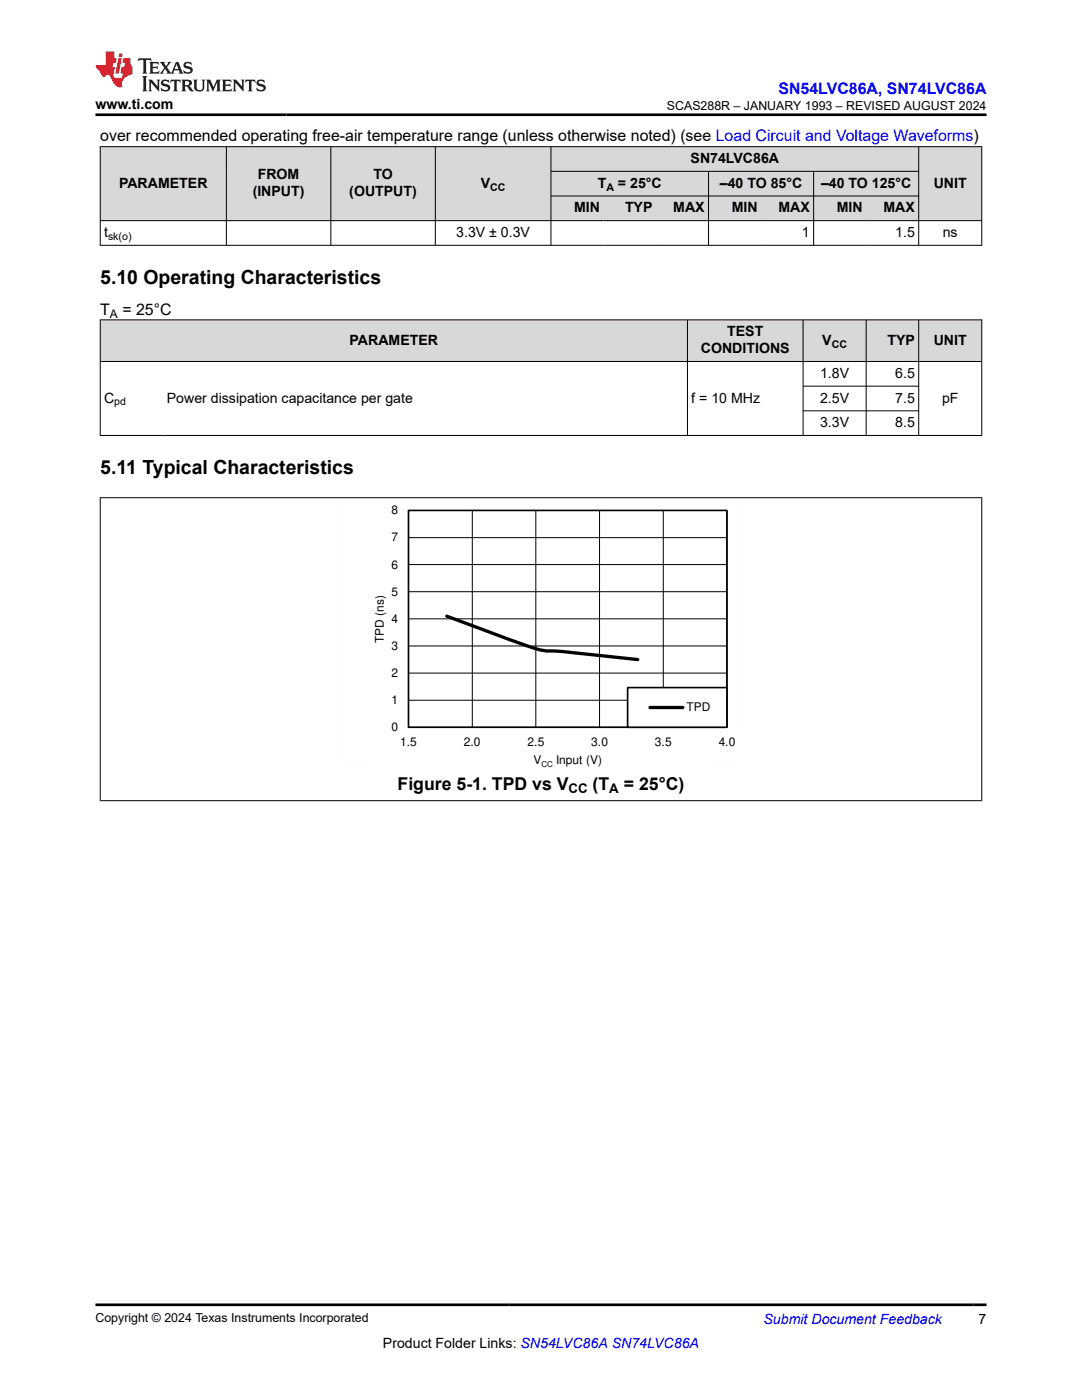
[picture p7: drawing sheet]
<svg xmlns="http://www.w3.org/2000/svg" width="216mm" height="279mm" viewBox="0 0 216 279" stroke-linecap="round" stroke-linejoin="round" font-family="sans-serif">
<defs><g id="words">
<g font-size="3.9">
<text x="20" y="56.6">5.10 Operating Characteristics</text>
<text x="20" y="94.6">5.11 Typical Characteristics</text>
</g>
<g font-size="3.5">
<text x="79.3" y="157.6">Figure 5-1. TPD vs V</text>
<text x="118.2" y="157.6">(T</text>
<text x="124.5" y="157.6">= 25°C)</text>
</g>
<text font-size="3.2" fill="#00f" x="155.3" y="18.7">SN54LVC86A, SN74LVC86A</text>
<g font-size="3.2">
<text x="20" y="28.2">over recommended operating free-air temperature range (unless otherwise noted) (see Load Circuit and Voltage Waveforms)</text>
<text x="20" y="62.8">T</text>
<text x="24.4" y="62.8">= 25°C</text>
</g>
<g font-size="2.8">
<text x="19.1" y="21.8">www.ti.com</text>
<text x="51.4" y="35.8">FROM</text>
<text x="74.5" y="35.8">TO</text>
<text x="137.8" y="32.5">SN74LVC86A</text>
<text x="23.8" y="37.5">PARAMETER</text>
<text x="50.4" y="39.2">(INPUT)</text>
<text x="69.7" y="39.2">(OUTPUT)</text>
<text x="95.9" y="37.5">V</text>
<text x="119.3" y="37.5">T</text>
<text x="123.3" y="37.5">= 25°C</text>
<text x="143.6" y="37.5">–40 TO 85°C</text>
<text x="163.8" y="37.5">–40 TO 125°C</text>
<text x="186.3" y="37.5">UNIT</text>
<text x="20.8" y="47.3">t</text>
<text x="91" y="47.3">3.3V ± 0.3V</text>
<text x="114.6" y="42.4">MIN</text>
<text x="124.7" y="42.4">TYP</text>
<text x="134.3" y="42.4">MAX</text>
<text x="146" y="42.4">MIN</text>
<text x="155.3" y="42.4">MAX</text>
<text x="160" y="47.3">1</text>
<text x="167" y="42.4">MIN</text>
<text x="176.3" y="42.4">MAX</text>
<text x="178.6" y="47.3">1.5</text>
<text x="188.1" y="47.3">ns</text>
<text x="69.8" y="68.8">PARAMETER</text>
<text x="139.9" y="70.5">CONDITIONS</text>
<text x="145.1" y="67.1">TEST</text>
<text x="164.1" y="68.8">V</text>
<text x="177.1" y="68.8">TYP</text>
<text x="186.3" y="68.8">UNIT</text>
<text x="163.6" y="75.4">1.8V</text>
<text x="178.6" y="75.4">6.5</text>
<text x="20.8" y="80.3">C</text>
<text x="33.3" y="80.3">Power dissipation capacitance per gate</text>
<text x="137.9" y="80.3">f = 10 MHz</text>
<text x="163.6" y="80.3">2.5V</text>
<text x="178.6" y="80.3">7.5</text>
<text x="188" y="80.3">pF</text>
<text x="163.6" y="85.3">3.3V</text>
<text x="178.6" y="85.3">8.5</text>
<text x="76.4" y="269">Product Folder Links: SN54LVC86A SN74LVC86A</text>
<text x="195.3" y="264.2">7</text>
</g>
<text font-size="2.8" fill="#00f" x="152.4" y="264.2">Submit Document Feedback</text>
<g font-size="2.6">
<text x="113.4" y="158.3">CC</text>
<text x="121.6" y="158.3">A</text>
</g>
<g font-size="2.5">
<text x="133.1" y="21.9">SCAS288R – JANUARY 1993 – REVISED AUGUST 2024</text>
<text x="19.1" y="263.9">Copyright © 2024 Texas Instruments Incorporated</text>
</g>
<g font-size="2.4">
<text x="21.9" y="63.4">A</text>
<text x="78.1" y="102.6">8</text>
<text x="78.1" y="113.5">6</text>
<text x="78.1" y="108.1">7</text>
<text x="78.1" y="118.9">5</text>
<text x="78.1" y="124.3">4</text>
<text x="76.6" y="128.3" transform="rotate(-90 76.6 128.3)">TPD (ns)</text>
<text x="78.1" y="129.7">3</text>
<text x="78.1" y="135.1">2</text>
<text x="78.1" y="140.5">1</text>
<text x="137" y="142">TPD</text>
<text x="78.1" y="145.9">0</text>
<text x="79.9" y="148.8">1.5</text>
<text x="92.6" y="148.8">2.0</text>
<text x="105.3" y="148.8">2.5</text>
<text x="118" y="148.8">3.0</text>
<text x="130.7" y="148.8">3.5</text>
<text x="143.4" y="148.8">4.0</text>
<text x="106.4" y="152.6">V</text>
<text x="111" y="152.6">Input (V)</text>
</g>
<g font-size="2.1">
<text x="97.8" y="38">CC</text>
<text x="121" y="38">A</text>
<text x="21.6" y="47.9">sk(o)</text>
<text x="166" y="69.4">CC</text>
<text x="22.8" y="80.9">pd</text>
</g>
<text font-size="1.6" x="108" y="153.1">CC</text>
</g></defs>
<g fill="#d8d8d8">
<path d="M20 29.3h175.9v4.9h-175.9z" fill-rule="evenodd"/>
<path d="M20.1 29.3h25v14.7h-25z" fill-rule="evenodd"/>
<path d="M45.2 29.3h20.8v14.7h-20.8z" fill-rule="evenodd"/>
<path d="M66.1 29.3h20.7v14.7h-20.7z" fill-rule="evenodd"/>
<path d="M86.9 29.3h23v14.7h-23z" fill-rule="evenodd"/>
<path d="M110 29.3h73.3v4.8h-73.3z" fill-rule="evenodd"/>
<path d="M183.4 29.3h12.4v14.7h-12.4z" fill-rule="evenodd"/>
<path d="M110 34.3h31.3v4.8h-31.3z" fill-rule="evenodd"/>
<path d="M141.4 34.3h20.9v4.8h-20.9z" fill-rule="evenodd"/>
<path d="M162.4 34.3h20.9v4.8h-20.9z" fill-rule="evenodd"/>
<path d="M110 39.2h10.4v4.8h-10.4z" fill-rule="evenodd"/>
<path d="M120.4 39.2h10.5v4.8h-10.5z" fill-rule="evenodd"/>
<path d="M130.9 39.2h10.4v4.8h-10.4z" fill-rule="evenodd"/>
<path d="M141.4 39.2h10.5v4.8h-10.5z" fill-rule="evenodd"/>
<path d="M151.9 39.2h10.4v4.8h-10.4z" fill-rule="evenodd"/>
<path d="M162.4 39.2h10.5v4.8h-10.5z" fill-rule="evenodd"/>
<path d="M172.9 39.2h10.4v4.8h-10.4z" fill-rule="evenodd"/>
</g>
<g fill="none" stroke="#000" stroke-width=".2">
<path d="M19.9 29.3h176.1M20 29.2v19.8M45.2 29.2v19.8M66 29.2v19.8M86.9 29.2v19.8M109.9 29.2v19.8M109.9 34.2h73.5M109.9 39.1h73.5M141.4 34.2v14.8M162.4 34.2v14.8M183.3 29.2v19.8M195.9 29.2v19.8"/>
<path d="M19.9 44h176.1M19.9 49h176.1"/>
</g>
<g fill="#d8d8d8">
<path d="M20 63.8h175.9v8.3h-175.9z" fill-rule="evenodd"/>
<path d="M20.1 63.9h117v8.2h-117z" fill-rule="evenodd"/>
<path d="M137.2 63.9h23v8.2h-23z" fill-rule="evenodd"/>
<path d="M160.3 63.9h12.5v8.2h-12.5z" fill-rule="evenodd"/>
<path d="M172.9 63.9h10.4v8.2h-10.4z" fill-rule="evenodd"/>
<path d="M183.4 63.9h12.4v8.2h-12.4z" fill-rule="evenodd"/>
</g>
<g fill="none" stroke="#000" stroke-width=".2">
<path d="M19.9 63.8h176.1M19.9 72.1h176.1M20 63.8v23.2M137.2 63.8v23.2M160.2 63.8v23.2M160.2 77.1h23.2M172.8 63.8v23.2M183.3 63.8v23.2M195.9 63.8v23.2M19.9 86.9h176.1M160.2 82h23.2M81.5 101.9h63.6v43.3h-63.6z"/>
<path d="M81.5 118.1h63.6M81.5 112.7h63.6M81.5 107.3h63.6M94.2 101.9v43.3M106.9 101.9v43.3M119.6 101.9v43.3M132.3 101.9v43.3M81.5 139.7h63.6M81.5 134.3h63.6M81.5 128.9h63.6M81.5 123.5h63.6"/>
</g>
<path d="M81.5 101.9h63.5v43.2h-63.5z" fill="none" stroke="#000" stroke-width=".33"/>
<path d="M89.1 123l11.1 4.1a62.9 62.9 0 0 0 8.4 2.8l3.4 .1 15.3 1.6" fill="none" stroke="#000" stroke-width=".66"/>
<path d="M125.2 137.2h19.8v7.9h-19.8z" fill-rule="evenodd" fill="#fff"/>
<path d="M125.2 137.2h19.8v7.9h-19.8z" fill="none" stroke="#000" stroke-width=".33"/>
<path d="M129.7 141.2h6.6" fill="none" stroke="#000" stroke-width=".66"/>
<path d="M68 100.8v52.4M80.2 100.8h67.7M147.9 100.8v45.5M68 153.2h6.2M141.7 153.2h6.2" fill="none" stroke="#fefefe" stroke-width=".2" stroke-dasharray=".4 .1" stroke-linecap="butt"/>
<path d="M19.9 99.3h176.1M20 99.3v60.6M195.9 99.3v60.6M19.9 159.8h176.1" fill="none" stroke="#000" stroke-width=".2"/>
<path d="M27.7 11.6l-.2 .6 .5-.2h.6v.1v2.2l-.2 .4h1l-.2-.4v-2.2v-.1h.5l.5 .2-.1-.6zM29.8 12.4l.2 .3v1.6l-.2 .4h1.9l.1-.6a1.08 1.08 0 0 1-1.3 .2v-.7h.6l.4 .2v-.7l-.4 .2h-.6v-.5l.2-.2a1 1 0 0 1 1 .3l-.1-.5zM31.8 12.4l1 1.1-1 1.2h.9l-.2-.2 .4-.8 .5 .8-.2 .2h1.6l-.2-.2 .1-.5h1l.1 .5-.1 .2h.9l-.2-.4-.8-1.9h-.5l-1 2.1-.8-1.1 .9-1h-.8l.2 .2-.5 .6-.3-.6 .1-.2zM35.2 12.8l.4 1h-.8zM36.8 12.5a.65 .65 0 0 0-.2 .7 .65 .65 0 0 0 .6 .5l.7 .1 .1 .3a.79 .79 0 0 1-.7 .4 .79 .79 0 0 1-.7-.5l.1 .7 .2-.1a.93 .93 0 0 0 1.1 0 .93 .93 0 0 0 .4-.9 1.46 1.46 0 0 0-1.2-.6l-.1-.3a1.09 1.09 0 0 1 1.2 .2l-.2-.6-.1 .1-.6-.2zM28.4 15.2l.2 .4v2.2l-.2 .4h1l-.2-.4v-2.2l.2-.4zM29.6 15.9l.2 .4v1.5l-.2 .4h.8l-.3-.4v-1.3l1.7 1.8v-2l.2-.4h-.8l.2 .2 .1 1.1-1.2-1.3zM32.3 16a.65 .65 0 0 0-.2 .8 .65 .65 0 0 0 .7 .4l.6 .2 .1 .2a.79 .79 0 0 1-.7 .4 .79 .79 0 0 1-.7-.5l.1 .7 .2-.1a.93 .93 0 0 0 1.1 .1 .93 .93 0 0 0 .4-1 1.46 1.46 0 0 0-1.2-.5l-.1-.4a1.09 1.09 0 0 1 1.2 .2l-.2-.6-.1 .1-.6-.1zM34.1 15.9l-.1 .6a.63 .63 0 0 1 .7-.3l.1 1.6-.3 .4h1l-.2-.4v-1.6a.66 .66 0 0 1 .8 .3l-.1-.6zM36.2 15.9l.2 .4v1.5l-.2 .4h.9l-.2-.2v-.7h.5l.1 .2a.79 .79 0 0 0 1.2 .6l-1-.9a.61 .61 0 0 0 .6-.6 .61 .61 0 0 0-.5-.7zM36.9 16.2h.2a.47 .47 0 0 1 .5 .1 .47 .47 0 0 1 .1 .5l-.2 .1-.6 .1zM38.5 15.9l.2 .2a2.27 2.27 0 0 0 .4 2 1.04 1.04 0 0 0 1.7-.7v-1.3l.2-.2h-.8l.2 .4v1.1a.6 .6 0 0 1-.6 .6 .6 .6 0 0 1-.6-.6v-1.1l.3-.4zM41.1 15.9l.2 .4v1.5l-.2 .4h.7l-.2-.4v-1.4l.9 1.9 .8-1.9v1.4l-.2 .4h1l-.3-.4v-1.5l.3-.4h-.8l-.7 1.5-.7-1.5zM44.3 15.9l.2 .4v1.5l-.2 .4h1.9l.1-.6a1.09 1.09 0 0 1-1.3 .2v-.7h.6l.4 .2v-.6l-.4 .2h-.6v-.6l.2-.1a1.01 1.01 0 0 1 1 .3l-.1-.6zM46.4 15.9l.3 .4v1.5l-.3 .4h.8l-.2-.4v-1.3l1.6 1.8v-2l.2-.4h-.7l.2 .2v1.1l-1.2-1.3zM49 15.9l-.1 .6a.63 .63 0 0 1 .8-.3v1.6l-.3 .4h1l-.2-.4v-1.6a.66 .66 0 0 1 .8 .3l-.1-.6zM51.4 16a.65 .65 0 0 0-.2 .8 .65 .65 0 0 0 .6 .4l.6 .2 .2 .2a.79 .79 0 0 1-.8 .4 .79 .79 0 0 1-.6-.5l.1 .7 .2-.1a.93 .93 0 0 0 1 .1 .93 .93 0 0 0 .5-1 1.46 1.46 0 0 0-1.3-.5l-.1-.4a1.09 1.09 0 0 1 1.3 .2l-.2-.6-.2 .1-.5-.1z" fill="#231f20"/>
<path d="M21.1 10.3v2.7h-2.1l.1 .4 .9 1a.95 .95 0 0 0 .9 .9 .59 .59 0 0 1 .6-.4 .59 .59 0 0 1 .5 .3l.4 .8a1.59 1.59 0 0 0 2.1 1.4 1.61 1.61 0 0 1 1-2.3l1-.3-.1-1.5a1.59 1.59 0 0 1-.4-1.7h-1.4l-.2 .9h.5l-.1 .9h-.5l-.2 .9v.3l.4 .1-.2 .9h-.6a.73 .73 0 0 1-1.1-.7l.3-1.5h-.5l.2-.9h.5l.2-.9h-.5v-1.3zM23.6 11.6l-.6 3.1h.7l.6-3.1zM23.8 10.7l-.1 .6h.7l.1-.6z" fill="#ed1c24"/>
<path d="M19.1 22.9h177.8M19.1 260.4h177.8" fill="none" stroke="#000" stroke-width=".53"/>
<use href="#words"/>
</svg>
